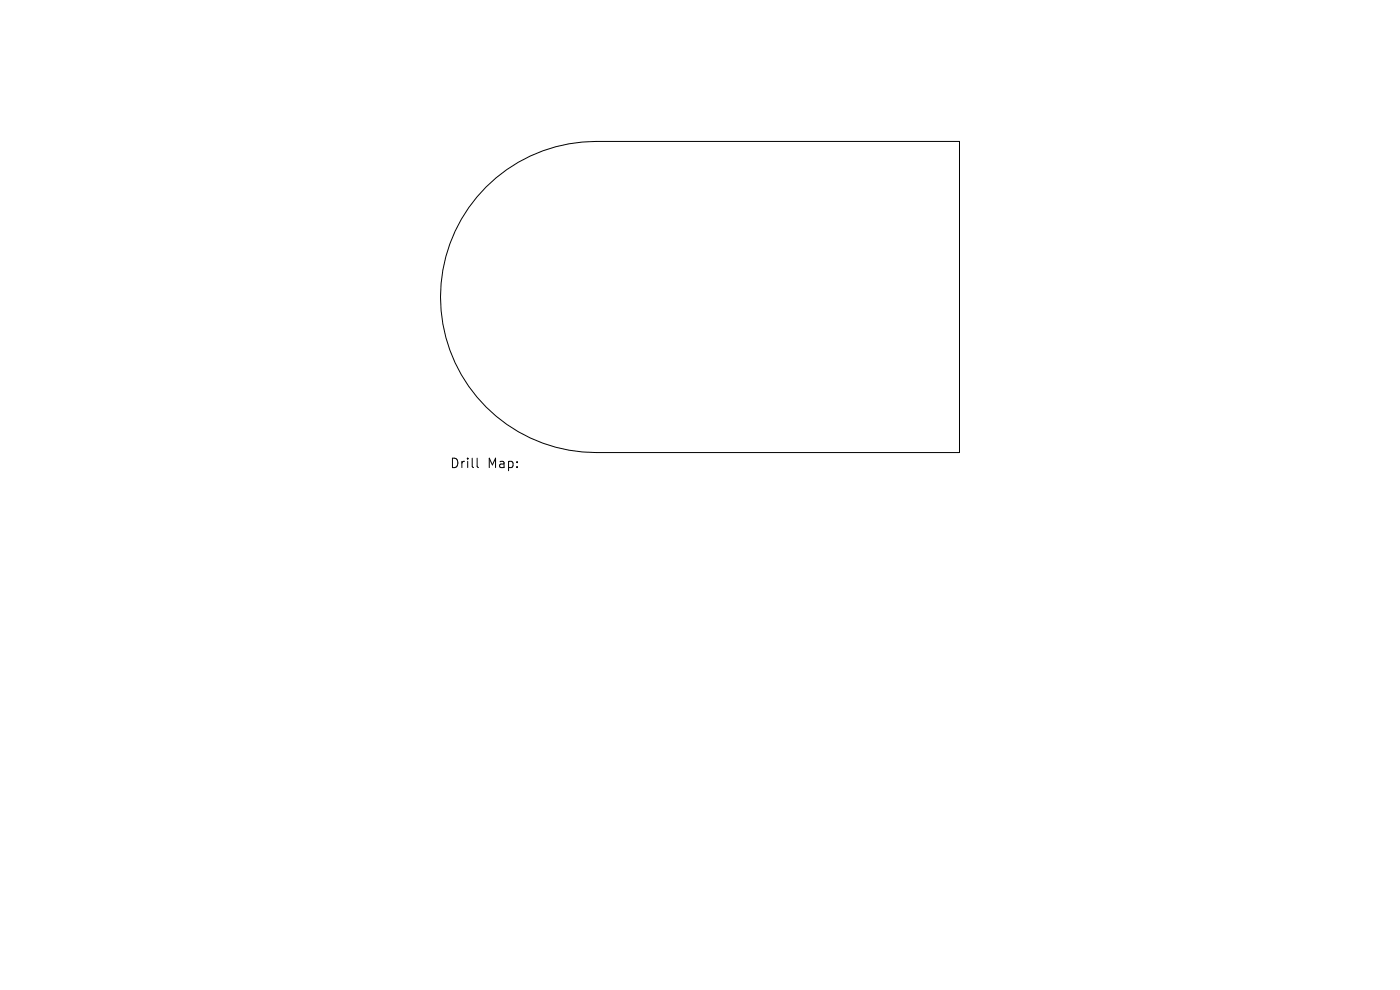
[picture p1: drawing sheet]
<svg xmlns="http://www.w3.org/2000/svg" width="297mm" height="210mm" viewBox="0 0 297 210" stroke-linecap="round" stroke-linejoin="round" font-family="sans-serif">
<defs><g id="words">
<g font-size="2.8">
<text x="95.4" y="99.6">Drill</text>
<text x="103.4" y="99.6">Map:</text>
</g>
</g></defs>
<path d="M103.1 39.7a33 33 0 0 1 23.4-9.7h77.1v66h-77.1a33 33 0 0 1-30.5-20.4 33 33 0 0 1 7.1-35.9zM101.2 97.2v1.7l.3 .3" fill="none" stroke="#000" stroke-width=".21"/>
<use href="#words"/>
</svg>
